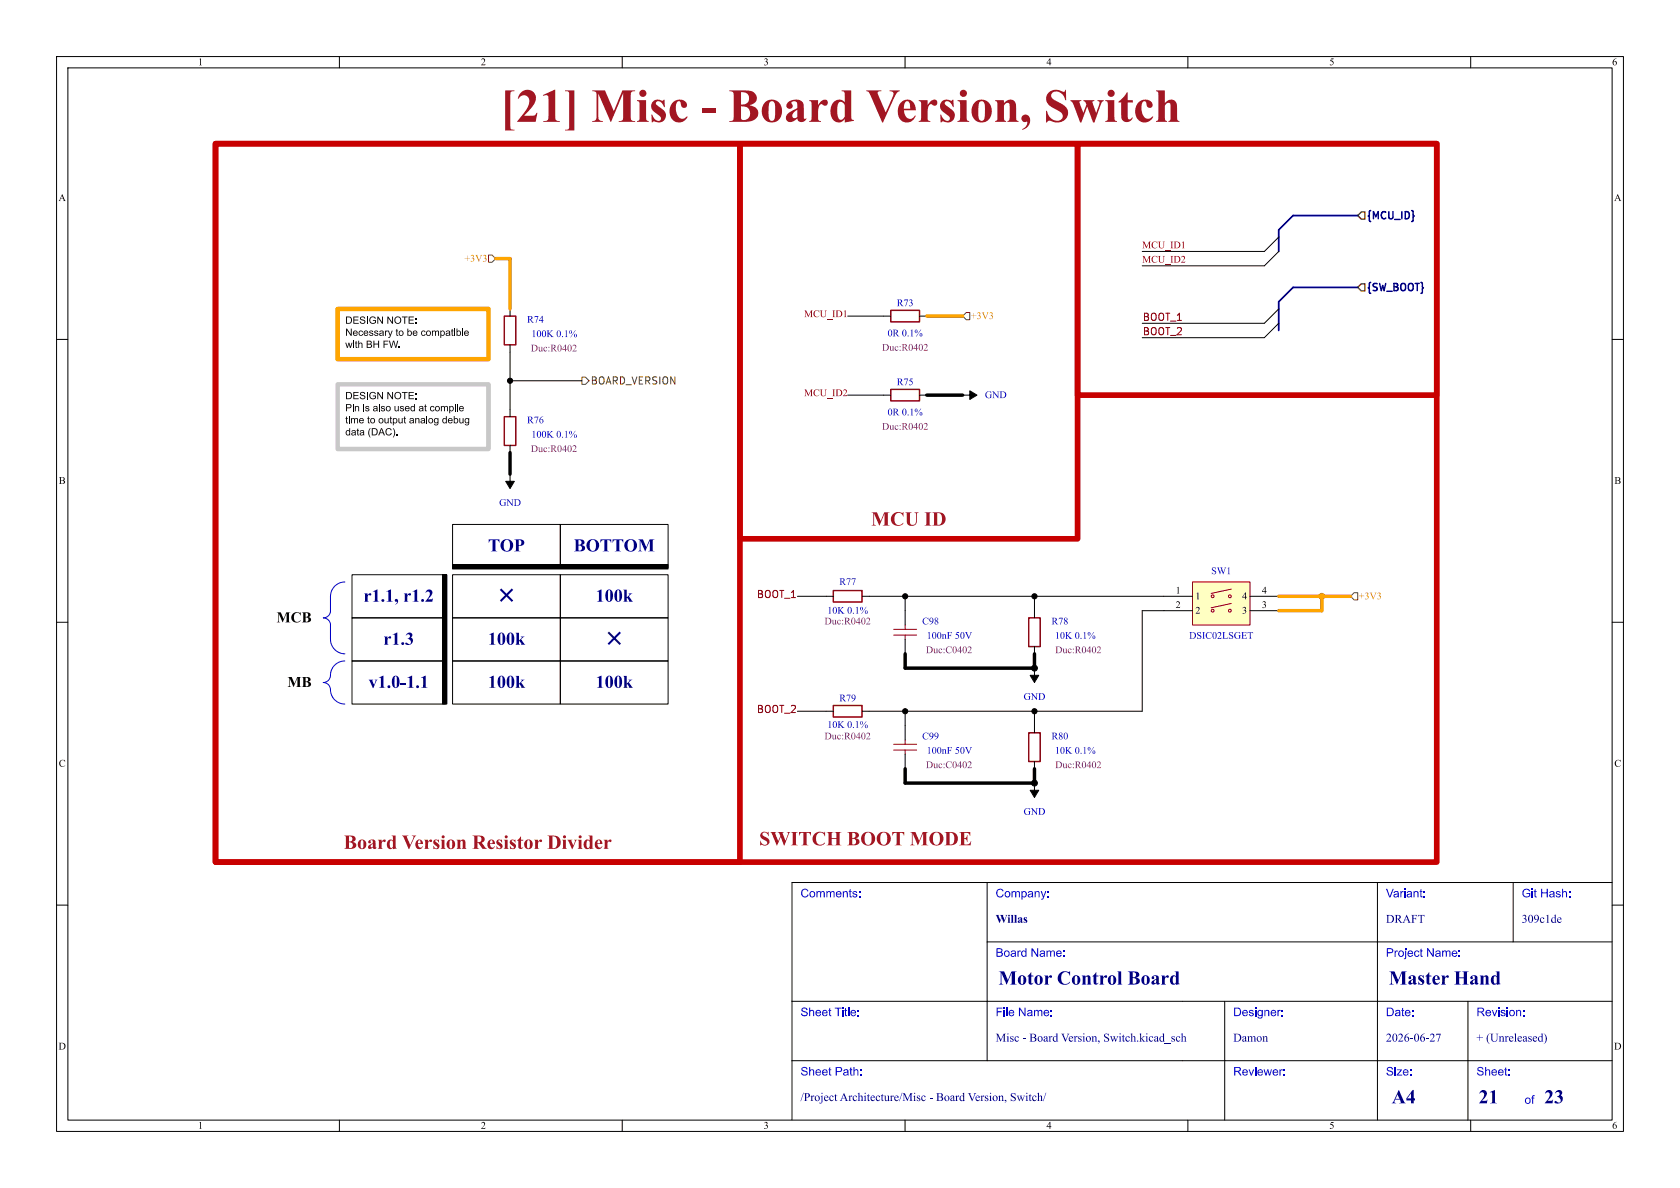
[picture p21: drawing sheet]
<svg xmlns="http://www.w3.org/2000/svg" width="297mm" height="210mm" viewBox="0 0 297 210" stroke-linecap="round" stroke-linejoin="round" font-family="sans-serif">
<defs><g id="words">
<text font-size="8.4" fill="#a21622" x="88.4" y="23.7">[21]Misc- BoardVersion,Switch</text>
<g font-size="3.5" fill="#a21622">
<text x="154" y="93.3">MCU ID</text>
<text x="134.2" y="149.9">SWITCH BOOT MODE</text>
<text x="60.7" y="150.5">BoardVersionResistorDivider</text>
</g>
<g font-size="3.5" fill="#00007f">
<text x="176.5" y="174.9">Motor ControlBoard</text>
<text x="245.5" y="174.9">MasterHand</text>
<text x="246" y="195.9">A4</text>
<text x="261.4" y="196">21</text>
<text x="273" y="196">23</text>
</g>
<g font-size="3.2" fill="#00007f">
<text x="86.3" y="98.3">TOP</text>
<text x="101.4" y="98.3">BOTTOM</text>
<text x="64.3" y="107.2">r1.1,r1.2</text>
<text x="105.3" y="107.2">100k</text>
<text x="67.8" y="114.8">r1.3</text>
<text x="86.2" y="114.8">100k</text>
<text x="65.2" y="122.4">v1.0-1.1</text>
<text x="86.2" y="122.4">100k</text>
<text x="105.3" y="122.4">100k</text>
</g>
<g font-size="2.7">
<text x="48.9" y="111.1">MCB</text>
<text x="50.8" y="122.5">MB</text>
</g>
<g font-size="2.1" fill="#00f">
<text x="141.5" y="159.2">Comments:</text>
<text x="176" y="159.2">Company:</text>
<text x="245" y="159.2">Variant:</text>
<text x="269" y="159.2">Git Hash:</text>
<text x="176" y="169.7">Board Name:</text>
<text x="245" y="169.7">Project Name:</text>
<text x="141.5" y="180.2">Sheet Title:</text>
<text x="176" y="180.2">File Name:</text>
<text x="218" y="180.2">Designer:</text>
<text x="245" y="180.2">Date:</text>
<text x="261" y="180.2">Revision:</text>
<text x="141.5" y="190.7">Sheet Path:</text>
<text x="218" y="190.7">Reviewer:</text>
<text x="245" y="190.7">Size:</text>
<text x="261" y="190.7">Sheet:</text>
<text x="269.5" y="195.7">of</text>
</g>
<g font-size="2.1" fill="#00007f">
<text x="176" y="163.7">Willas</text>
<text x="245" y="163.7">DRAFT</text>
<text x="269" y="163.7">309c1de</text>
<text x="176" y="184.7">Misc - BoardVersion,Switch.kicad_sch</text>
<text x="218" y="184.7">Damon</text>
<text x="245" y="184.7">2026-06-27</text>
<text x="261" y="184.7">+ (Unreleased)</text>
<text x="141.5" y="195.2">/ProjectArchitecture/Misc- BoardVersion,Switch/</text>
</g>
<g font-size="1.8">
<text x="35" y="12">1</text>
<text x="85" y="12">2</text>
<text x="135" y="12">3</text>
<text x="185" y="12">4</text>
<text x="235" y="12">5</text>
<text x="285" y="12">6</text>
<text x="10.3" y="36">A</text>
<text x="285.3" y="36">A</text>
<text x="61" y="60.1">Necessary to be compatible</text>
<text x="61" y="73.4">Pin is also used at compile</text>
<text x="61" y="75.6">time to output analog debug</text>
<text x="10.4" y="86">B</text>
<text x="285.4" y="86">B</text>
<text x="207.8" y="105.2">1</text>
<text x="207.8" y="107.7">2</text>
<text x="211.3" y="106.4">1</text>
<text x="219.6" y="106.4">4</text>
<text x="223.1" y="105.2">4</text>
<text x="223.1" y="107.7">3</text>
<text x="211.3" y="108.9">2</text>
<text x="219.6" y="108.9">3</text>
<text x="10.4" y="136">C</text>
<text x="285.4" y="136">C</text>
<text x="10.3" y="186">D</text>
<text x="285.3" y="186">D</text>
<text x="35" y="200">1</text>
<text x="85" y="200">2</text>
<text x="135" y="200">3</text>
<text x="185" y="200">4</text>
<text x="235" y="200">5</text>
<text x="285" y="200">6</text>
</g>
<g font-size="1.8" fill="#000084">
<text x="241.5" y="39.1">{MCU_ID}</text>
<text x="241.5" y="51.8">{SW_BOOT}</text>
</g>
<g font-size="1.8" fill="#dc8e00">
<text x="82.1" y="46.7">+3V3</text>
<text x="171.6" y="56.9">+3V3</text>
<text x="240.2" y="106.4">+3V3</text>
</g>
<g font-size="1.8" fill="#840000">
<text x="201.9" y="44.1">MCU_ID1</text>
<text x="201.9" y="46.6">MCU_ID2</text>
<text x="142.2" y="56.5">MCU_ID1</text>
<text x="201.9" y="59.3">BOOT_2</text>
<text x="201.9" y="56.8">BOOT_1</text>
<text x="142.2" y="70.5">MCU_ID2</text>
<text x="133.7" y="105.9">BOOT_1</text>
<text x="133.7" y="126.2">BOOT_2</text>
</g>
<g font-size="1.8" fill="#0000c2">
<text x="93.2" y="57.5">R74</text>
<text x="156.9" y="59.9">0R0.1%</text>
<text x="158.5" y="54.6">R73</text>
<text x="93.9" y="60">100K0.1%</text>
<text x="158.5" y="68.6">R75</text>
<text x="174.1" y="70.8">GND</text>
<text x="93.2" y="75.3">R76</text>
<text x="93.9" y="77.8">100K0.1%</text>
<text x="156.9" y="73.9">0R0.1%</text>
<text x="88.2" y="89.9">GND</text>
<text x="214.1" y="102">SW1</text>
<text x="148.4" y="103.9">R77</text>
<text x="146.3" y="108.9">10K 0.1%</text>
<text x="163" y="110.8">C98</text>
<text x="163.8" y="113.4">100nF50V</text>
<text x="185.9" y="110.8">R78</text>
<text x="186.5" y="113.4">10K 0.1%</text>
<text x="210.2" y="113.4">DSIC02LSGET</text>
<text x="148.4" y="124.4">R79</text>
<text x="181" y="124.2">GND</text>
<text x="146.3" y="129.1">10K 0.1%</text>
<text x="163" y="131.2">C99</text>
<text x="185.9" y="131.2">R80</text>
<text x="163.8" y="133.7">100nF50V</text>
<text x="186.5" y="133.7">10K 0.1%</text>
<text x="181" y="144.5">GND</text>
</g>
<g font-size="1.8" fill="#840084">
<text x="93.8" y="62.6">Duc:R0402</text>
<text x="155.9" y="62.5">Duc:R0402</text>
<text x="155.9" y="76.4">Duc:R0402</text>
<text x="93.8" y="80.4">Duc:R0402</text>
<text x="145.8" y="110.8">Duc:R0402</text>
<text x="163.7" y="115.9">Duc:C0402</text>
<text x="186.5" y="115.9">Duc:R0402</text>
<text x="145.8" y="131.2">Duc:R0402</text>
<text x="163.7" y="136.2">Duc:C0402</text>
<text x="186.5" y="136.2">Duc:R0402</text>
</g>
<text font-size="1.8" fill="#725600" x="104.3" y="68.2">BOARD_VERSION</text>
</g></defs>
<g fill="none" stroke="#000" stroke-width=".18">
<path d="M10 10h277v190h-277zM12 12h273v186h-273zM60 10v2M110 10v2M160 10v2M210 10v2M260 10v2M156.2 55.9h1.3M162.6 55.9h1.2M10 60h2M285 60h2M10 110h2"/>
<path d="M285 110h2M174.5 156v31.5M243.5 156v42M267.5 156v10.5M285 156h-145v42M10 160h2M140 177h145M174.5 166.5h110.5M216.5 177v21M259.5 177v21M285 160h2M60 198v2"/>
<path d="M110 198v2M140 187.5h145M160 198v2M210 198v2M260 198v2"/>
</g>
<path d="M80 99.8h38.1v.8h-38.1zM78.2 101.6h.8v22.9h-.8z" fill="#000"/>
<path d="M157.5 54.9h5.1v2h-5.1z" fill="none" stroke="#840000" stroke-width=".25"/>
<path d="M182.9 118.1v1.3h.7l-.7 1.3-.8-1.3h.8z" fill="#060000"/>
<path d="M182.9 118.1v1.3h.7l-.7 1.3-.8-1.3h.8" fill="none" stroke="#060000" stroke-width=".18"/>
<path d="M210.8 102.9h10.2v7.6h-10.2z" fill="#ffffc2"/>
<g fill="none" stroke="#840000" stroke-width=".18">
<path d="M210.8 102.9h10.2v7.6h-10.2zM217.7 104.1l-3.6 .8M217.7 106.7l-3.6 .7"/>
<circle cx="214.4" cy="108" r=".25"/>
<circle cx="214.4" cy="105.4" r=".25"/>
<circle cx="217.4" cy="108" r=".25"/>
<circle cx="217.4" cy="105.4" r=".25"/>
</g>
<path d="M182.9 108v1.2M182.9 114.3v1.3M205.7 105.4h5.1M205.7 108h5.1M221 105.4h5.1M221 108h5.1M146 125.7h1.3M152.4 125.7h1.3M182.9 128.3v1.2M182.9 134.6v1.3" fill="none" stroke="#000" stroke-width=".18"/>
<path d="M181.9 109.2h2v5.1h-2zM147.3 124.7h5.1v2h-5.1zM181.9 129.5h2v5.1h-2z" fill="none" stroke="#840000" stroke-width=".25"/>
<path d="M182.9 138.4v1.3h.7l-.7 1.3-.8-1.3h.8z" fill="#060000"/>
<path d="M182.9 138.4v1.3h.7l-.7 1.3-.8-1.3h.8" fill="none" stroke="#060000" stroke-width=".18"/>
<path d="M158 132.6h4M158 131.6h4M160 130.8v.8M160 132.6v.8" fill="none" stroke="#840000" stroke-width=".18"/>
<path d="M160 128.3v2.5M160 133.4v2.5" fill="none" stroke="#000" stroke-width=".18"/>
<path d="M90.2 83.8v1.3h.7l-.7 1.3-.8-1.3h.8z" fill="#060000"/>
<path d="M90.2 83.8v1.3h.7l-.7 1.3-.8-1.3h.8" fill="none" stroke="#060000" stroke-width=".18"/>
<path d="M89.2 55.9h2v5.1h-2zM89.2 73.7h2v5h-2zM157.5 68.8h5.1v2.1h-5.1zM147.3 104.4h5.1v2h-5.1z" fill="none" stroke="#840000" stroke-width=".25"/>
<path d="M90.2 54.6v1.3M90.2 61v1.2M90.2 72.4v1.3M90.2 78.7v1.3M156.2 69.9h1.3M162.6 69.9h1.2M146 105.4h1.3M152.4 105.4h1.3" fill="none" stroke="#000" stroke-width=".18"/>
<path d="M170.2 69.9h1.2v-.8l1.3 .8-1.3 .7v-.7z" fill="#060000"/>
<path d="M170.2 69.9h1.2v-.8l1.3 .8-1.3 .7v-.7" fill="none" stroke="#060000" stroke-width=".18"/>
<path d="M158 112.3h4M158 111.3h4M160 110.5v.8M160 112.3v.7" fill="none" stroke="#840000" stroke-width=".18"/>
<g fill="none" stroke="#000" stroke-width=".18">
<path d="M149.9 55.9h6.3M226.1 57.2l-2.6 2.5h-21.6M226.1 41.9l-2.6 2.6h-21.6M226.1 44.5l-2.6 2.5h-21.6M226.1 54.6l-2.6 2.6h-21.6M90.2 67.3h12.7M90.2 62.2v10.2M149.9 69.9h6.3M80 92.7h19.1v7.6h-19.1zM80 101.6h19.1v7.6h-19.1zM141 105.4h5M153.7 105.4h52"/>
<path d="M160 105.4v5.1M160 113v2.6M182.9 105.4v2.6M205.7 108h-3.8v17.7h-48.2M141 125.7h5M160 125.7v2.6M182.9 125.7v2.6"/>
</g>
<path d="M86.4 45.1h.6l.6 .6-.6 .7h-.6zM170.8 55.2h.6v1.3h-.6l-.6-.6zM102.9 66.7h.6l.6 .6-.6 .6h-.6zM239.4 104.8h.6v1.2h-.6l-.6-.6z" fill="none" stroke="#725600" stroke-width=".18"/>
<path d="M240.7 37.5h.6v1.2h-.6l-.7-.6zM240.7 50.2h.6v1.2h-.6l-.7-.6z" fill="none" stroke="#725600" stroke-width=".25"/>
<path d="M58.4 105.4v2.6M58.4 110.5v2.5" fill="none" stroke="#0000c2" stroke-width=".18"/>
<path d="M240 38.1h-11.4l-2.5 2.5v3.9M240 50.8h-11.4l-2.5 2.5v5.1" fill="none" stroke="#000084" stroke-width=".3"/>
<path d="M87.6 45.7h2.6v8.9M163.8 55.9h6.4M226.1 105.4h12.7M233.7 105.4v2.6h-7.6" fill="none" stroke="#dc8e00" stroke-width=".61"/>
<path d="M163.8 69.9h6.4M90.2 80v3.8M160 115.6v2.5h22.9v-2.5M160 135.9v2.5h22.9v-2.5" fill="none" stroke="#000" stroke-width=".61"/>
<path d="M59.7 54.6h26.7v8.9h-26.7z" fill="none" stroke="#ffa500" stroke-width=".8"/>
<g fill="#000">
<path d="M61.2 58.1h.2l.6 1v-1h.2v1.3h-.2l-.7-1v1h-.1zM61.2 56h.4a.64 .64 0 0 1 .6 .6 .64 .64 0 0 1-.6 .6h-.4v-.1h.4a.49 .49 0 0 0 .5-.5 .49 .49 0 0 0-.5-.5h-.3v1h-.1zM62.5 56h.9v.1h-.8v.4h.7v.1h-.7v.5h.8v.1h-.9zM63.7 56.1l.6-.1 .3 .2-.2 .1a.27 .27 0 0 0-.3-.3 .27 .27 0 0 0-.2 .4l.2 .1a.43 .43 0 0 1 .5 .6 .43 .43 0 0 1-.8 .1l-.2-.3 .1-.1a.33 .33 0 0 0 .4 .3 .33 .33 0 0 0 .3-.3l-.7-.3zM64.9 56h.1v1.2h-.1zM65.5 56.1l.6-.1 .3 .2v.1l-.1 .1a.49 .49 0 0 0-.7-.1 .49 .49 0 0 0-.1 .7 .49 .49 0 0 0 .7 0l.1-.3h-.4v-.1h.6v.5a.69 .69 0 0 1-1 0 .69 .69 0 0 1 0-1zM66.7 56h.2l.6 1v-1h.2v1.2h-.2l-.6-1v1h-.2zM68.5 56h.2l.6 1v-1h.2v1.2h-.2l-.7-1v1h-.1zM70.1 58.2l.1-.1v.3h.2v.2h-.2v.5l.2 .3-.3-.1v-.7h-.1zM69.9 56.1a.63 .63 0 0 1 1 .1 .63 .63 0 0 1-.4 .9 .63 .63 0 0 1-.8-.5h.2a.48 .48 0 0 0 .7 .4 .48 .48 0 0 0 .1-.7l-.3-.2h-.2l-.3 .2v.3h-.2zM71.1 56h1v.1h-.5v1.1h-.1v-1.1h-.4zM72 58.1h.2v.4a.42 .42 0 0 1 .6 .4 .42 .42 0 0 1-.6 .3v.2h-.2v-.5h.2a.29 .29 0 0 0 .3 .3 .29 .29 0 0 0 .1-.5l-.2-.1-.2 .3h-.2z"/>
<path d="M72.2 56h1v.1h-.8v.4h.7v.1h-.7v.5h.8v.1h-1zM73.4 56.3h.2v.2h-.2zM73.4 57.1h.2v.1h-.2zM79.8 58.2l.2-.1v.3h.2v.2h-.2v.5l.2 .3-.3-.1-.1-.7h-.1zM80.3 58.1h.2v.2h-.2zM80.7 58.1h.2v.4a.42 .42 0 0 1 .6 .4 .42 .42 0 0 1-.6 .3v.2h-.2v-.5h.2a.29 .29 0 0 0 .3 .3 .29 .29 0 0 0 .1-.5l-.2-.1-.2 .3h-.2zM81.7 58.1h.1v1.3h-.1zM61 60.6h.2l.2 .7 .2-.7h.2l.1 .7 .3-.7h.1l-.3 .9h-.1l-.2-.7-.2 .7h-.2zM62.4 60.6h.2v.9h-.2zM62.9 60.3h.1v.3h.2v.1h-.2v.5l.2 .3-.3-.1v-.7h-.1zM63.3 60.2h.2v.5l.3-.1 .2 .1 .1 .8h-.2v-.7l-.2-.1-.2 .1v.7h-.2zM64.8 60.2l.8 .1 .1 .3-.2 .2 .3 .3a.38 .38 0 0 1-.5 .4h-.5v-.1l.8-.2-.1-.3h-.5v.5h-.2v-.6h.5a.2 .2 0 0 0 .3-.2 .2 .2 0 0 0-.2-.2h-.4v.4h-.2z"/>
<path d="M66 60.2h.2v.6h.7v-.6h.1v1.3h-.1v-.6h-.7v.6h-.2zM67.8 60.2h.9v.2h-.7v.4h.6v.1h-.6v.6h-.2zM68.8 60.2h.1l.3 1.1 .3-1.1h.2l.3 1.1 .2-1.1h.2l-.3 1.3h-.2l-.3-1.1-.3 1.1h-.2zM70.5 61.3h.2v.2h-.2z"/>
</g>
<path d="M88.6 104l.9 1 1-1 .2 .3-.9 .9 .9 .9-.2 .3-1-.9-.9 .9-.2-.3 .9-.9-.9-.9z" fill="#00007f"/>
<path d="M99.1 92.7h19v7.6h-19zM62.2 116.8h16.5v7.7h-16.5zM80 109.2h19.1v7.6h-19.1zM80 116.8h19.1v7.7h-19.1zM99.1 116.8h19v7.7h-19zM99.1 101.6h19v7.6h-19zM99.1 109.2h19v7.6h-19z" fill="none" stroke="#000" stroke-width=".18"/>
<path d="M59.7 67.9h26.7v11.5h-26.7z" fill="none" stroke="#c8c8c8" stroke-width=".8"/>
<g fill="#000">
<path d="M61.2 73.7l.1-.1v.3h.2v.1h-.2v.6l.2 .2-.3-.1v-.7h-.1zM61.2 69.3h.4a.64 .64 0 0 1 .6 .6 .64 .64 0 0 1-.6 .7h-.4v-.2h.4a.49 .49 0 0 0 .5-.5 .49 .49 0 0 0-.5-.5h-.3v1h-.1zM61.2 71.4h.5a.39 .39 0 0 1 .5 .4 .39 .39 0 0 1-.5 .4h-.4v.5h-.1v-.7h.6l.2-.2-.2-.2h-.5v.4h-.1zM61.2 76.1l.3-.1 .2 .2v-.5h.2v1.3h-.1v-.1l-.2 .1-.3-.1-.2-.3 .2-.1a.29 .29 0 0 0 .3 .3 .29 .29 0 0 0 .1-.5l-.3-.1-.1 .3h-.2zM62.3 71.4h.2v.2h-.2zM62.5 69.3h.9v.1h-.8v.4h.7v.2h-.7v.4h.8v.2h-.9zM62.2 76.1h.1a.4 .4 0 0 1 .5 0 .4 .4 0 0 1 .1 .5v.4l-.2-.1-.4 .1-.2-.2v-.1l.5 .1 .1-.3-.6 .2a.48 .48 0 0 1 .6-.3l-.1-.2-.5 .1zM63.2 75.8l.1-.1v.3h.2v.2h-.2v.5l.2 .3-.3-.1v-.7h-.2zM63.7 69.4l.6-.1 .3 .3-.2 .1a.27 .27 0 0 0-.3-.3 .27 .27 0 0 0-.2 .3l.2 .1a.43 .43 0 0 1 .5 .6 .43 .43 0 0 1-.8 .1l-.2-.3 .1-.1a.33 .33 0 0 0 .4 .3 .33 .33 0 0 0 .3-.3l-.7-.3zM63.7 76.1h.1a.4 .4 0 0 1 .5 0 .4 .4 0 0 1 .1 .5v.4l-.2-.1-.4 .1-.2-.2v-.1l.5 .1 .1-.3-.6 .2a.48 .48 0 0 1 .6-.3l-.1-.2-.5 .1zM64.2 71.4h.2v.2h-.2zM64.9 69.3h.1v1.3h-.1z"/>
<path d="M65 73.7l.2-.1v.3h.2v.1h-.2v.6l.2 .2-.3-.1-.1-.7h-.1zM65.4 75.7h.1l-.2 .9 .2 .7-.2-.1-.2-.6 .1-.5zM65.5 69.4l.6-.1 .3 .2v.1l-.1 .1a.49 .49 0 0 0-.7-.1 .49 .49 0 0 0-.1 .7 .49 .49 0 0 0 .7 0l.1-.2h-.4v-.2h.6v.5a.69 .69 0 0 1-1 0 .69 .69 0 0 1 0-1zM65.7 75.7h.5a.64 .64 0 0 1 .6 .6 .64 .64 0 0 1-.6 .7h-.5v-.2h.5a.49 .49 0 0 0 .4-.5 .49 .49 0 0 0-.4-.5h-.3v1h-.2zM66.7 69.3h.2l.6 1v-1h.2v1.3h-.2l-.6-1v1h-.2zM67 71.4h.1v1.3h-.1zM67.4 75.7h.1l.6 1.3h-.2l-.2-.4h-.5l-.2 .4h-.1l.2-.6h.6l-.3-.6-.2 .6h-.1zM68.5 69.3h.2l.6 1v-1h.2v1.3h-.2l-.7-1v1h-.1zM68.3 75.8l.6-.1 .3 .3-.1 .1a.45 .45 0 0 0-.7-.2 .45 .45 0 0 0 0 .7l.3 .2h.3l.1-.3 .2 .1a.62 .62 0 0 1-1 .2 .62 .62 0 0 1 0-1zM69 73.7l.1-.1v.3h.2v.1h-.2v.6l.2 .2-.3-.1v-.7h-.1zM69.4 75.7a1.04 1.04 0 0 1 0 1.6l.3-.8zM70.1 76.8h.2v.2h-.2z"/>
<path d="M69.9 69.5a.63 .63 0 0 1 1 0 .63 .63 0 0 1-.4 1 .63 .63 0 0 1-.8-.6h.2a.48 .48 0 0 0 .7 .5 .48 .48 0 0 0 .1-.8l-.3-.2h-.2l-.3 .3v.2h-.2zM71.1 69.3h1v.1h-.5v1.2h-.1v-1.2h-.4zM71.5 73.7l.1-.1v.3h.2v.1h-.2v.6l.2 .2-.3-.1v-.7h-.2zM72.2 69.3h1v.1h-.8v.4h.7v.2h-.7v.4h.8v.2h-1zM72.7 71.9l.2-.1 .3 .1v-.5h.2v1.3h-.2v-.1l-.2 .1h-.2l-.2-.4 .1-.1a.29 .29 0 0 0 .4 .4 .29 .29 0 0 0 .1-.5l-.3-.2-.2 .3h-.1zM73.4 69.6h.2v.2h-.2zM73.4 70.4h.2v.2h-.2zM75.4 73.6h.1v1.2h-.1zM75.1 71.5h.2v.3h.1v.1h-.1v.5l.1 .3-.3-.1v-.7h-.1zM78.3 74l.3-.1 .2 .1v-.4h.2v1.2h-.2v-.1l-.1 .1h-.3l-.2-.3 .1-.1a.29 .29 0 0 0 .4 .3 .29 .29 0 0 0 .1-.5l-.3-.2-.2 .4h-.1zM80.2 73.6h.2v.4a.42 .42 0 0 1 .6 .4 .42 .42 0 0 1-.6 .3v.1h-.2v-.4h.2a.29 .29 0 0 0 .3 .3 .29 .29 0 0 0 .1-.5l-.2-.2-.2 .4h-.2zM80.4 71.4h.2v.2h-.2z"/>
<path d="M80.8 71.4h.2v1.3h-.2z"/>
</g>
<path d="M107.7 111.6l.9 1 .9-1 .3 .3-1 .9 1 1-.3 .2-.9-.9-.9 .9-.3-.2 .9-1-.9-.9z" fill="#00007f"/>
<path d="M80 99.8h38.1v.8h-38.1zM62.2 109.2h16.5v7.6h-16.5zM62.2 101.6h16.5v7.6h-16.5zM78.2 101.6h.8v22.9h-.8z" fill="none" stroke="#000" stroke-width=".18"/>
<path d="M38.1 25.4h92.7v127h-92.7zM38.1 25.4h215.9v127h-215.9zM130.8 25.4h59.7v69.9h-59.7zM190.5 25.4h63.5v44.5h-63.5z" fill="none" stroke="#c80000" stroke-width="1"/>
<path d="M58.4 113a2.56 2.56 0 0 0 2.6 2.6M58.4 108a1.28 1.28 0 0 1-1.2 1.2 1.28 1.28 0 0 1 1.2 1.3M61 116.8a2.72 2.72 0 0 0-2.7 3l-.4 .6-.8 .3a1.42 1.42 0 0 1 1.4 1.7 2.56 2.56 0 0 0 2.5 2.1M61 102.9a2.54 2.54 0 0 0-2.6 2.5" fill="none" stroke="#0000c2" stroke-width=".18"/>
<g fill="#000" stroke="#000" stroke-width=".18">
<circle cx="90.2" cy="67.3" r=".46"/>
<circle cx="160" cy="105.4" r=".46"/>
<circle cx="182.9" cy="105.4" r=".46"/>
<circle cx="182.9" cy="118.1" r=".52"/>
<circle cx="160" cy="125.7" r=".46"/>
<circle cx="182.9" cy="125.7" r=".46"/>
<circle cx="182.9" cy="138.4" r=".52"/>
</g>
<circle cx="233.7" cy="105.4" r=".52" fill="#dc8e00" stroke="#dc8e00" stroke-width=".18"/>
<use href="#words"/>
</svg>
